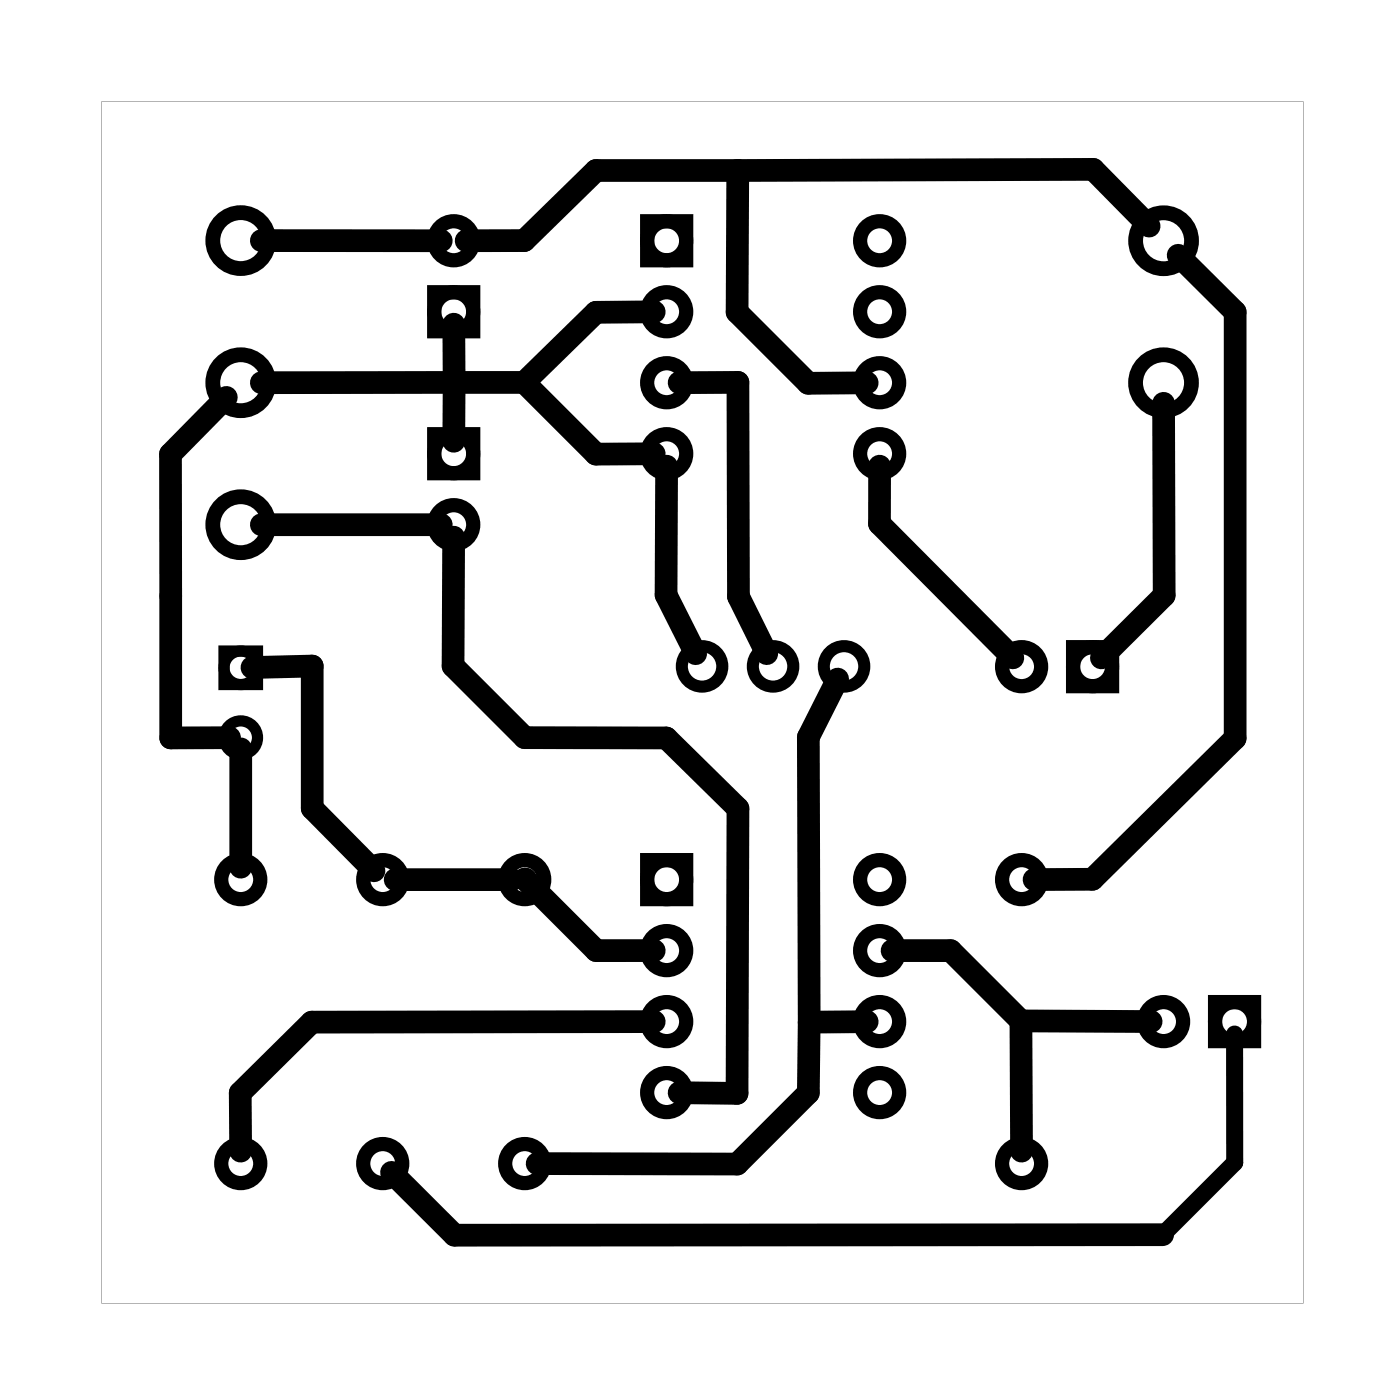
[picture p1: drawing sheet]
<svg xmlns="http://www.w3.org/2000/svg" width="50mm" height="50mm" viewBox="0 0 50 50" stroke-linecap="round" stroke-linejoin="round" font-family="sans-serif">
<g fill="#000">
<path d="M3.6 3.6h43v43h-43zM3.6 3.6v43h43v-43z"/>
<circle cx="18.8" cy="31.5" r=".41"/>
</g>
<g fill="none" stroke="#000" stroke-width=".51">
<path d="M15.5 15.5h1.4v1.4h-1.4zM15.5 10.5h1.4v1.4h-1.4zM23.2 7.9h1.4v1.4h-1.4zM23.2 30.8h1.4v1.4h-1.4zM38.4 23.2h1.4v1.4h-1.4zM43.5 35.9h1.4v1.4h-1.4z"/>
<circle cx="16.2" cy="16.2" r=".7"/>
<circle cx="16.2" cy="18.8" r=".7"/>
<circle cx="16.2" cy="8.6" r=".7"/>
<circle cx="16.2" cy="11.2" r=".7"/>
<circle cx="23.9" cy="13.7" r=".7"/>
<circle cx="23.9" cy="16.2" r=".7"/>
<circle cx="23.9" cy="11.2" r=".7"/>
<circle cx="23.9" cy="8.6" r=".7"/>
<circle cx="31.5" cy="13.7" r=".7"/>
<circle cx="31.5" cy="11.2" r=".7"/>
<circle cx="31.5" cy="16.2" r=".7"/>
<circle cx="31.5" cy="8.6" r=".7"/>
<circle cx="8.6" cy="31.5" r=".7"/>
<circle cx="13.7" cy="31.5" r=".7"/>
<circle cx="18.8" cy="31.5" r=".7"/>
<circle cx="23.9" cy="36.6" r=".7"/>
<circle cx="23.9" cy="39.1" r=".7"/>
<circle cx="23.9" cy="34" r=".7"/>
<circle cx="23.9" cy="31.5" r=".7"/>
<circle cx="31.5" cy="36.6" r=".7"/>
<circle cx="31.5" cy="39.1" r=".7"/>
<circle cx="31.5" cy="34" r=".7"/>
<circle cx="31.5" cy="31.5" r=".7"/>
<circle cx="36.6" cy="31.5" r=".7"/>
<circle cx="36.6" cy="23.9" r=".7"/>
<circle cx="39.1" cy="23.9" r=".7"/>
<circle cx="41.6" cy="36.6" r=".7"/>
<circle cx="44.2" cy="36.6" r=".7"/>
<circle cx="8.6" cy="41.6" r=".7"/>
<circle cx="13.7" cy="41.6" r=".7"/>
<circle cx="18.8" cy="41.6" r=".7"/>
<circle cx="36.6" cy="41.6" r=".7"/>
</g>
<g fill="none" stroke="#000" stroke-width=".4">
<path d="M8 23.3h1.2v1.2h-1.2z"/>
<circle cx="8.6" cy="26.4" r=".6"/>
<circle cx="8.6" cy="23.9" r=".6"/>
</g>
<g fill="none" stroke="#000" stroke-width=".53">
<circle cx="8.6" cy="8.6" r="1"/>
<circle cx="8.6" cy="13.7" r="1"/>
<circle cx="8.6" cy="18.8" r="1"/>
<circle cx="41.6" cy="13.7" r="1"/>
<circle cx="41.6" cy="8.6" r="1"/>
</g>
<g fill="none" stroke="#000" stroke-width=".43">
<circle cx="25.1" cy="23.8" r=".72"/>
<circle cx="27.7" cy="23.8" r=".72"/>
<circle cx="30.2" cy="23.8" r=".72"/>
</g>
<g fill="none" stroke="#000" stroke-width=".81">
<path d="M8.1 14.2l-2 2v10.2h2.1M9.4 8.6h6.4M15.8 18.8h-6.4M16.2 19.2v4.6l2.6 2.6h5l2.6 2.5v10.2h-2.1M16.2 11.6v4.2M18.8 13.7l2.5 2.5h2.1M18.8 13.7h-9.4M23.4 11.2h-2.1l-2.5 2.5M23.9 16.7l-.1 4.6 1.1 2.1M24.3 13.7h2.1v7.6l1 2.1M26.4 6.1v5.1l2.5 2.5h2.1M31.5 16.7v2l4.7 4.8"/>
<path d="M41.1 8.1l-2-2h-17.8l-2.5 2.5h-2.1M41.6 14.4l.1 6.9-2.3 2.2M42.2 9.1l2 2.1v15.2l-5.1 5.1h-2.1M8.6 26.8v4.2M9 23.9l2.2-.1v5.1l2.2 2.3M14.1 31.5h4.2M18.8 31.5l2.5 2.5h2.1M23.4 36.6h-12.2l-2.6 2.5v2.1M29 36.6l-.1 2.5-2.5 2.6-7.2-.1M30 24.3l-1.1 2.1 .1 10.2M31 36.6h-2M31.9 34h2.1l2.5 2.5"/>
<path d="M36.5 36.5l.1 4.7M36.5 36.5l4.7 .1M14 41.9l2.3 2.3h25.3"/>
</g>
<path d="M44.2 37v4.6l-2.6 2.6" fill="none" stroke="#000" stroke-width=".61"/>
</svg>
